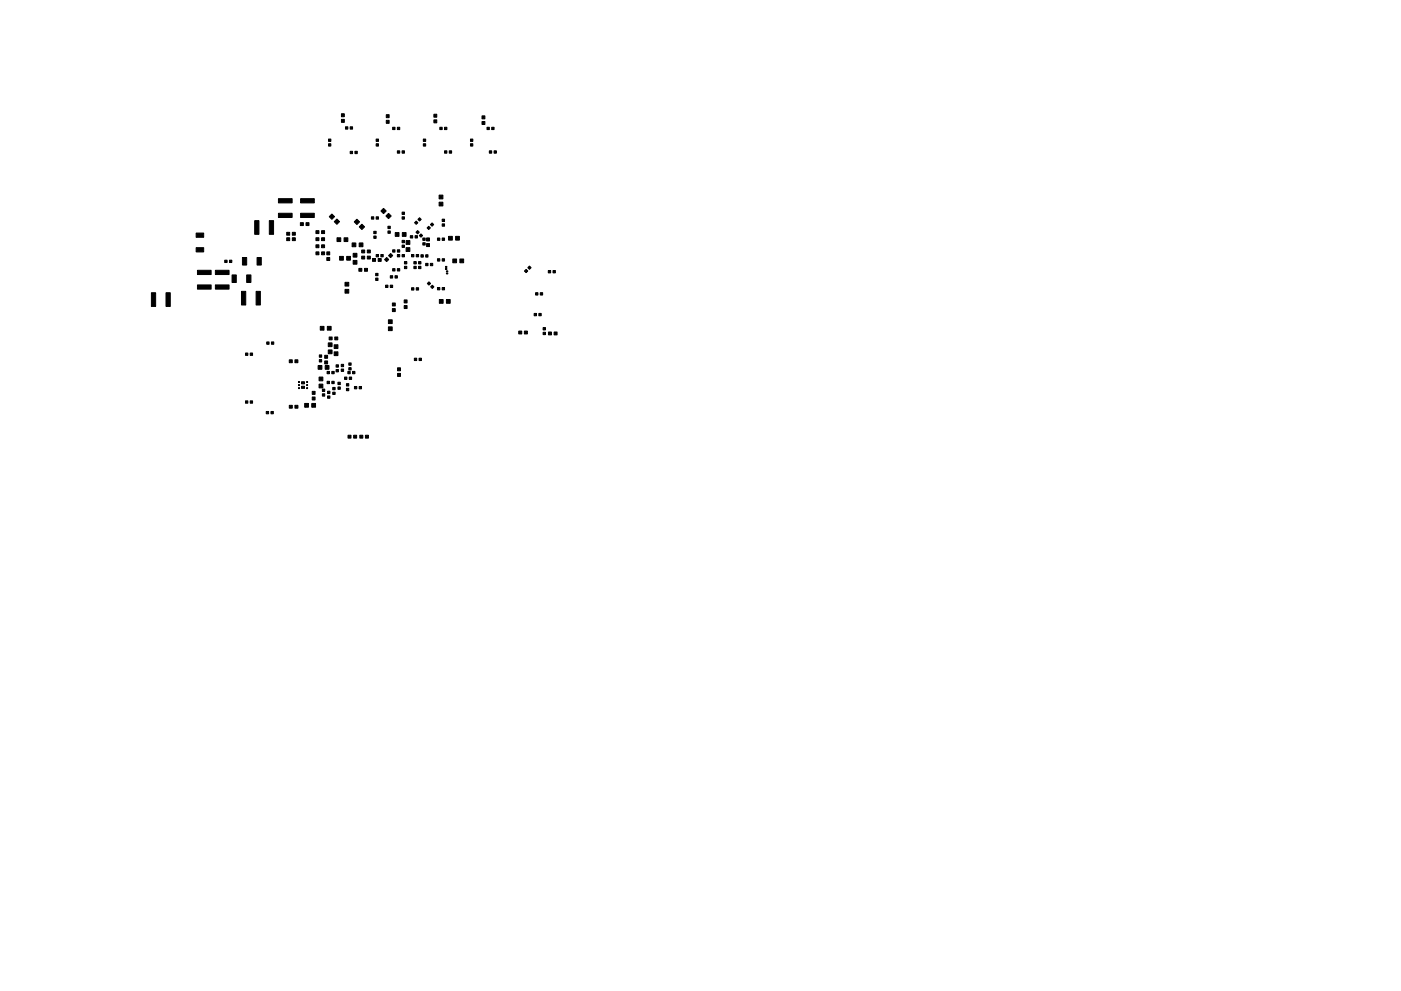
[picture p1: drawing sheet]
<svg xmlns="http://www.w3.org/2000/svg" width="297mm" height="210mm" viewBox="0 0 297 210" stroke-linecap="round" stroke-linejoin="round" font-family="sans-serif">
<g fill="#000" stroke="#000" stroke-width=".21">
<path d="M69.7 29.5h.4v.5h-.4zM69.7 30.5h.4v.5h-.4zM72.4 24.1h.6v.7h-.6zM72.4 25.3h.6v.7h-.6zM73.3 26.9h.4v.5h-.4zM74.3 32.1h.4v.5h-.4zM74.3 26.9h.4v.5h-.4zM75.3 32.1h.4v.5h-.4zM79.7 30.5h.6v.5h-.6zM79.7 29.5h.6v.5h-.6zM81.9 25.5h.6v.7h-.6zM81.9 24.3h.6v.7h-.6z"/>
<path d="M83.3 27h.4v.5h-.4zM84.3 32h.4v.5h-.4zM84.3 27h.4v.5h-.4zM85.3 32h.4v.5h-.4zM89.7 29.5h.6v.5h-.6zM89.7 30.5h.6v.5h-.6zM92 24.2h.6v.7h-.6zM92 25.4h.6v.7h-.6zM93.3 27h.4v.5h-.4zM94.3 32h.4v.5h-.4zM94.3 27h.4v.5h-.4zM95.2 32h.5v.5h-.5z"/>
<path d="M99.8 30.5h.4v.5h-.4zM99.8 29.5h.4v.5h-.4zM102.2 25.8h.6v.6h-.6zM102.2 24.6h.6v.6h-.6zM103.8 32h.4v.5h-.4zM103.2 27h.6v.5h-.6zM104.8 32h.4v.5h-.4zM104.2 27h.6v.5h-.6zM41.9 57.3h2.9v.9h-2.9zM41.6 49.4h1.6v.9h-1.6zM41.6 52.5h1.6v.9h-1.6zM45.7 57.3h2.9v.9h-2.9z"/>
<path d="M47.6 55.2h.6v.5h-.6zM48.6 55.2h.6v.5h-.6zM49.2 58.3h.9v1.6h-.9zM51.4 54.6h.9v1.6h-.9zM52.3 58.3h.9v1.6h-.9zM54.5 54.6h.9v1.6h-.9zM54 46.8h.9v2.9h-.9zM57.1 46.8h.9v2.9h-.9zM60.8 50.4h.6v.7h-.6zM60.8 49.3h.6v.6h-.6zM59 45.2h2.9v.9h-2.9zM59 42.1h2.9v.9h-2.9z"/>
<path d="M62 50.4h.6v.7h-.6zM62 49.3h.6v.6h-.6zM63.7 47.2h.6v.7h-.6zM64.9 47.2h.6v.7h-.6zM63.7 42.1h2.9v.9h-2.9zM63.7 45.2h2.9v.9h-2.9zM67 51.9h.6v.7h-.6zM67 50.4h.6v.7h-.6zM67 48.9h.6v.7h-.6zM67 53.4h.6v.7h-.6zM68.2 51.9h.6v.7h-.6zM68.2 50.4h.6v.7h-.6z"/>
<path d="M68.2 48.9h.6v.7h-.6zM68.2 53.4h.6v.7h-.6zM69.3 53.4h.6v.7h-.6zM69.3 54.6h.6v.7h-.6zM70.4 45.4l.5 .6-.5 .5-.6-.5zM71.4 46.5l.6 .5-.6 .6-.5-.6zM72 54.4h.8v.8h-.8zM71.4 50.4h.9v.8h-.9zM73.5 54.4h.8v.8h-.8zM73 50.4h.7v.8h-.7zM74.7 51.5h.7v.8h-.7zM74.9 55.2h.8v.8h-.8z"/>
<path d="M74.9 53.7h.8v.8h-.8zM76.1 51.5h.9v.8h-.9zM75.7 46.5l.5 .6-.5 .5-.6-.5zM76.1 56.9h.6v.7h-.6zM76.2 48.1l.5-.5 .6 .5-.6 .6zM76.7 54.3h.6v.7h-.6zM76.7 53h.6v.7h-.6zM77.3 56.9h.6v.7h-.6zM77.9 54.3h.6v.7h-.6zM77.9 53h.6v.7h-.6zM78.7 46h.6v.5h-.6zM79.3 50.1h.4v.5h-.4z"/>
<path d="M79.3 49.1h.4v.5h-.4zM79 54.8h.6v.7h-.6zM79.7 46h.6v.5h-.6zM79.7 59h.4v.5h-.4zM79.7 58h.4v.5h-.4zM79.7 54h.6v.5h-.6zM81.3 44.2l.6 .6-.6 .5-.5-.5zM80.2 54.8h.6v.7h-.6zM80.7 54h.6v.5h-.6zM82.4 45.3l.5 .5-.5 .6-.6-.6zM82 54.6l.4 .5-.4 .4-.5-.4zM82.3 48h.4v.5h-.4z"/>
<path d="M82.3 49h.4v.5h-.4zM82.7 58.5h.6v.5h-.6zM82.8 53.8l.5 .4-.5 .5-.4-.5zM83.3 53h.4v.5h-.4zM83.3 57h.4v.5h-.4zM83.7 58.5h.6v.5h-.6zM83.8 49.3h.8v.8h-.8zM84.3 54h.4v.5h-.4zM84.3 53h.4v.5h-.4zM84.3 57h.4v.5h-.4zM85.3 54h.4v.5h-.4zM85.3 51h.4v.5h-.4z"/>
<path d="M85.3 52h.4v.5h-.4zM85.3 49.3h.8v.8h-.8zM85.3 46h.4v.5h-.4zM85.3 45h.4v.5h-.4zM85.7 56.5h.6v.5h-.6zM85.7 55.5h.6v.5h-.6zM86.1 51h.8v.8h-.8zM86.1 52.5h.8v.8h-.8zM87.3 54h.4v.5h-.4zM87 50h.5v.5h-.5zM87.7 55.5h.6v.5h-.6zM88.2 49.3l.3-.4 .4 .4-.4 .3z"/>
<path d="M88.2 46.9l.4 .4-.4 .3-.3-.3zM87.7 56.5h.6v.5h-.6zM88.3 54h.4v.5h-.4zM88 50h.5v.5h-.5zM88.7 55.5h.6v.5h-.6zM88.9 50l.4-.4 .3 .4-.3 .3zM88.6 46.5l.4-.3 .3 .3-.3 .4zM88.7 56.5h.6v.5h-.6zM89.3 54h.4v.5h-.4zM89.7 51.5h.4v.5h-.4zM89.7 50.5h.4v.5h-.4zM90.3 54h.4v.5h-.4z"/>
<path d="M90.3 55.9h.4v.5h-.4zM90.5 48.4l.4-.4 .4 .4-.4 .3zM90.4 50.5h.7v.6h-.7zM90.4 51.7h.7v.6h-.7zM91.3 55.9h.4v.5h-.4zM91.3 47.6l.3-.3 .4 .3-.4 .4zM92.7 54.9h.6v.5h-.6zM92.7 50.5h.6v.5h-.6zM93.7 54.9h.6v.5h-.6zM93.1 42.9h.8v.8h-.8zM93.1 41.4h.8v.8h-.8zM93.7 50.5h.6v.5h-.6z"/>
<path d="M93.7 47.5h.6v.5h-.6zM93.7 46.5h.6v.5h-.6zM94.4 56.5h.3v.2h-.3zM94.4 57h.3v.2h-.3zM94.7 57.9h.3v.2h-.3zM94.7 57.5h.3v.2h-.3zM95.1 50.1h.8v.8h-.8zM96 54.9h.8v.8h-.8zM96.6 50.1h.8v.8h-.8zM97.5 54.9h.8v.8h-.8zM111.5 57.1l.4 .4-.4 .4-.3-.4zM112.3 56.4l.3 .4-.3 .3-.4-.3z"/>
<path d="M116.2 57.4h.6v.5h-.6zM117.2 57.4h.6v.5h-.6zM32.1 62.1h.9v2.9h-.9zM35.2 62.1h.9v2.9h-.9zM41.9 60.4h2.9v.9h-2.9zM45.7 60.4h2.9v.9h-2.9zM51.2 61.8h.9v2.9h-.9zM52 74.9h.6v.5h-.6zM53 74.9h.6v.5h-.6zM54.3 61.8h.9v2.9h-.9zM56.6 72.5h.4v.5h-.4zM57.6 72.5h.4v.5h-.4z"/>
<path d="M61.3 76.3h.7v.7h-.7zM62.5 76.3h.7v.7h-.7zM67.9 69.2h.8v.8h-.8zM67.7 76.3h.5v.5h-.5zM67.7 75.3h.5v.5h-.5zM67.4 77.5h.9v.8h-.9zM69.3 78.8h.5v.5h-.5zM69.4 69.2h.8v.8h-.8zM68.8 75.4h.7v.6h-.7zM68.8 76.6h.7v.6h-.7zM69 77.5h.7v.8h-.7zM70.4 78.8h.4v.5h-.4z"/>
<path d="M69.6 72.7h.8v.8h-.8zM69.6 74.2h.8v.8h-.8zM69.8 71.5h.6v.6h-.6zM71.3 78.4h.4v.5h-.4zM71.3 77.4h.4v.5h-.4zM71 71.5h.6v.6h-.6zM70.8 74.6h.9v.8h-.9zM70.8 73.1h.9v.8h-.9zM72.4 78.3h.4v.5h-.4zM72.4 77.3h.4v.5h-.4zM73 80h.6v.5h-.6zM74 78h.4v.5h-.4z"/>
<path d="M74 77h.4v.5h-.4zM73.1 61.4h.9v.8h-.9zM73.1 59.9h.9v.8h-.9zM73.7 78.8h.6v.5h-.6zM74 80h.6v.5h-.6zM74.7 78.8h.6v.5h-.6zM81.7 60.5h.6v.5h-.6zM82.4 67.8h.7v.8h-.7zM82.4 69.3h.7v.8h-.7zM83.2 65.5h.6v.6h-.6zM83.2 64.3h.6v.6h-.6zM82.7 60.5h.6v.5h-.6z"/>
<path d="M84.3 78h.6v.7h-.6zM84.3 79.2h.6v.7h-.6zM85.7 63.6h.6v.7h-.6zM85.7 64.8h.6v.7h-.6zM87.3 61h.4v.5h-.4zM88.3 61h.4v.5h-.4zM87.8 76h.6v.5h-.6zM88.8 76h.6v.5h-.6zM90.6 60.1l.3-.3 .4 .3-.4 .4zM91.3 60.9l.4-.4 .3 .4-.3 .3zM93.1 63.5h.9v.8h-.9zM92.7 61h.6v.5h-.6z"/>
<path d="M93.7 61h.6v.5h-.6zM94.7 63.5h.7v.8h-.7zM110 70.2h.6v.7h-.6zM111.2 70.2h.6v.7h-.6zM113.2 66.5h.6v.5h-.6zM113.5 62.1h.6v.5h-.6zM114.2 66.5h.6v.5h-.6zM114.5 62.1h.6v.5h-.6zM115.1 70.5h.6v.5h-.6zM115.1 69.5h.6v.5h-.6zM116.3 70.4h.6v.7h-.6zM117.5 70.4h.6v.7h-.6z"/>
<path d="M52 85h.6v.5h-.6zM53 85h.6v.5h-.6zM56.4 87.3h.6v.5h-.6zM57.4 87.3h.6v.5h-.6zM61.3 86h.7v.6h-.7zM62.5 86h.7v.6h-.7zM63.3 82.2h.2v.3h-.2zM63.3 81.6h.2v.2h-.2zM63.3 80.9h.2v.3h-.2zM63.9 81.9h.7v.5h-.7zM63.9 81h.7v.5h-.7zM65 80.9h.2v.3h-.2z"/>
<path d="M65 81.6h.2v.2h-.2zM65 82.2h.2v.3h-.2zM64.6 85.6h.8v.8h-.8zM66.2 83h.6v.7h-.6zM66.2 84.2h.6v.7h-.6zM66.1 85.6h.8v.8h-.8zM68.3 82.5h.6v.5h-.6zM68.3 83.5h.6v.5h-.6zM67.7 81.5h.7v.8h-.7zM67.7 80h.7v.8h-.7zM69.3 80.9h.5v.5h-.5zM69.4 83h.6v.5h-.6z"/>
<path d="M69.4 84h.6v.5h-.6zM70.4 80.9h.4v.5h-.4zM70.6 83.2h.4v.5h-.4zM70.6 82.2h.4v.5h-.4zM71.7 82.1h.4v.5h-.4zM71.7 81.1h.4v.5h-.4zM73.8 92.3h.6v.7h-.6zM73.4 82.4h.6v.5h-.6zM73.4 81.4h.6v.5h-.6zM75 92.3h.6v.7h-.6zM75.1 82h.6v.5h-.6zM76.1 82h.6v.5h-.6z"/>
<path d="M76.3 92.3h.6v.7h-.6zM77.5 92.3h.6v.7h-.6z"/>
</g>
</svg>
